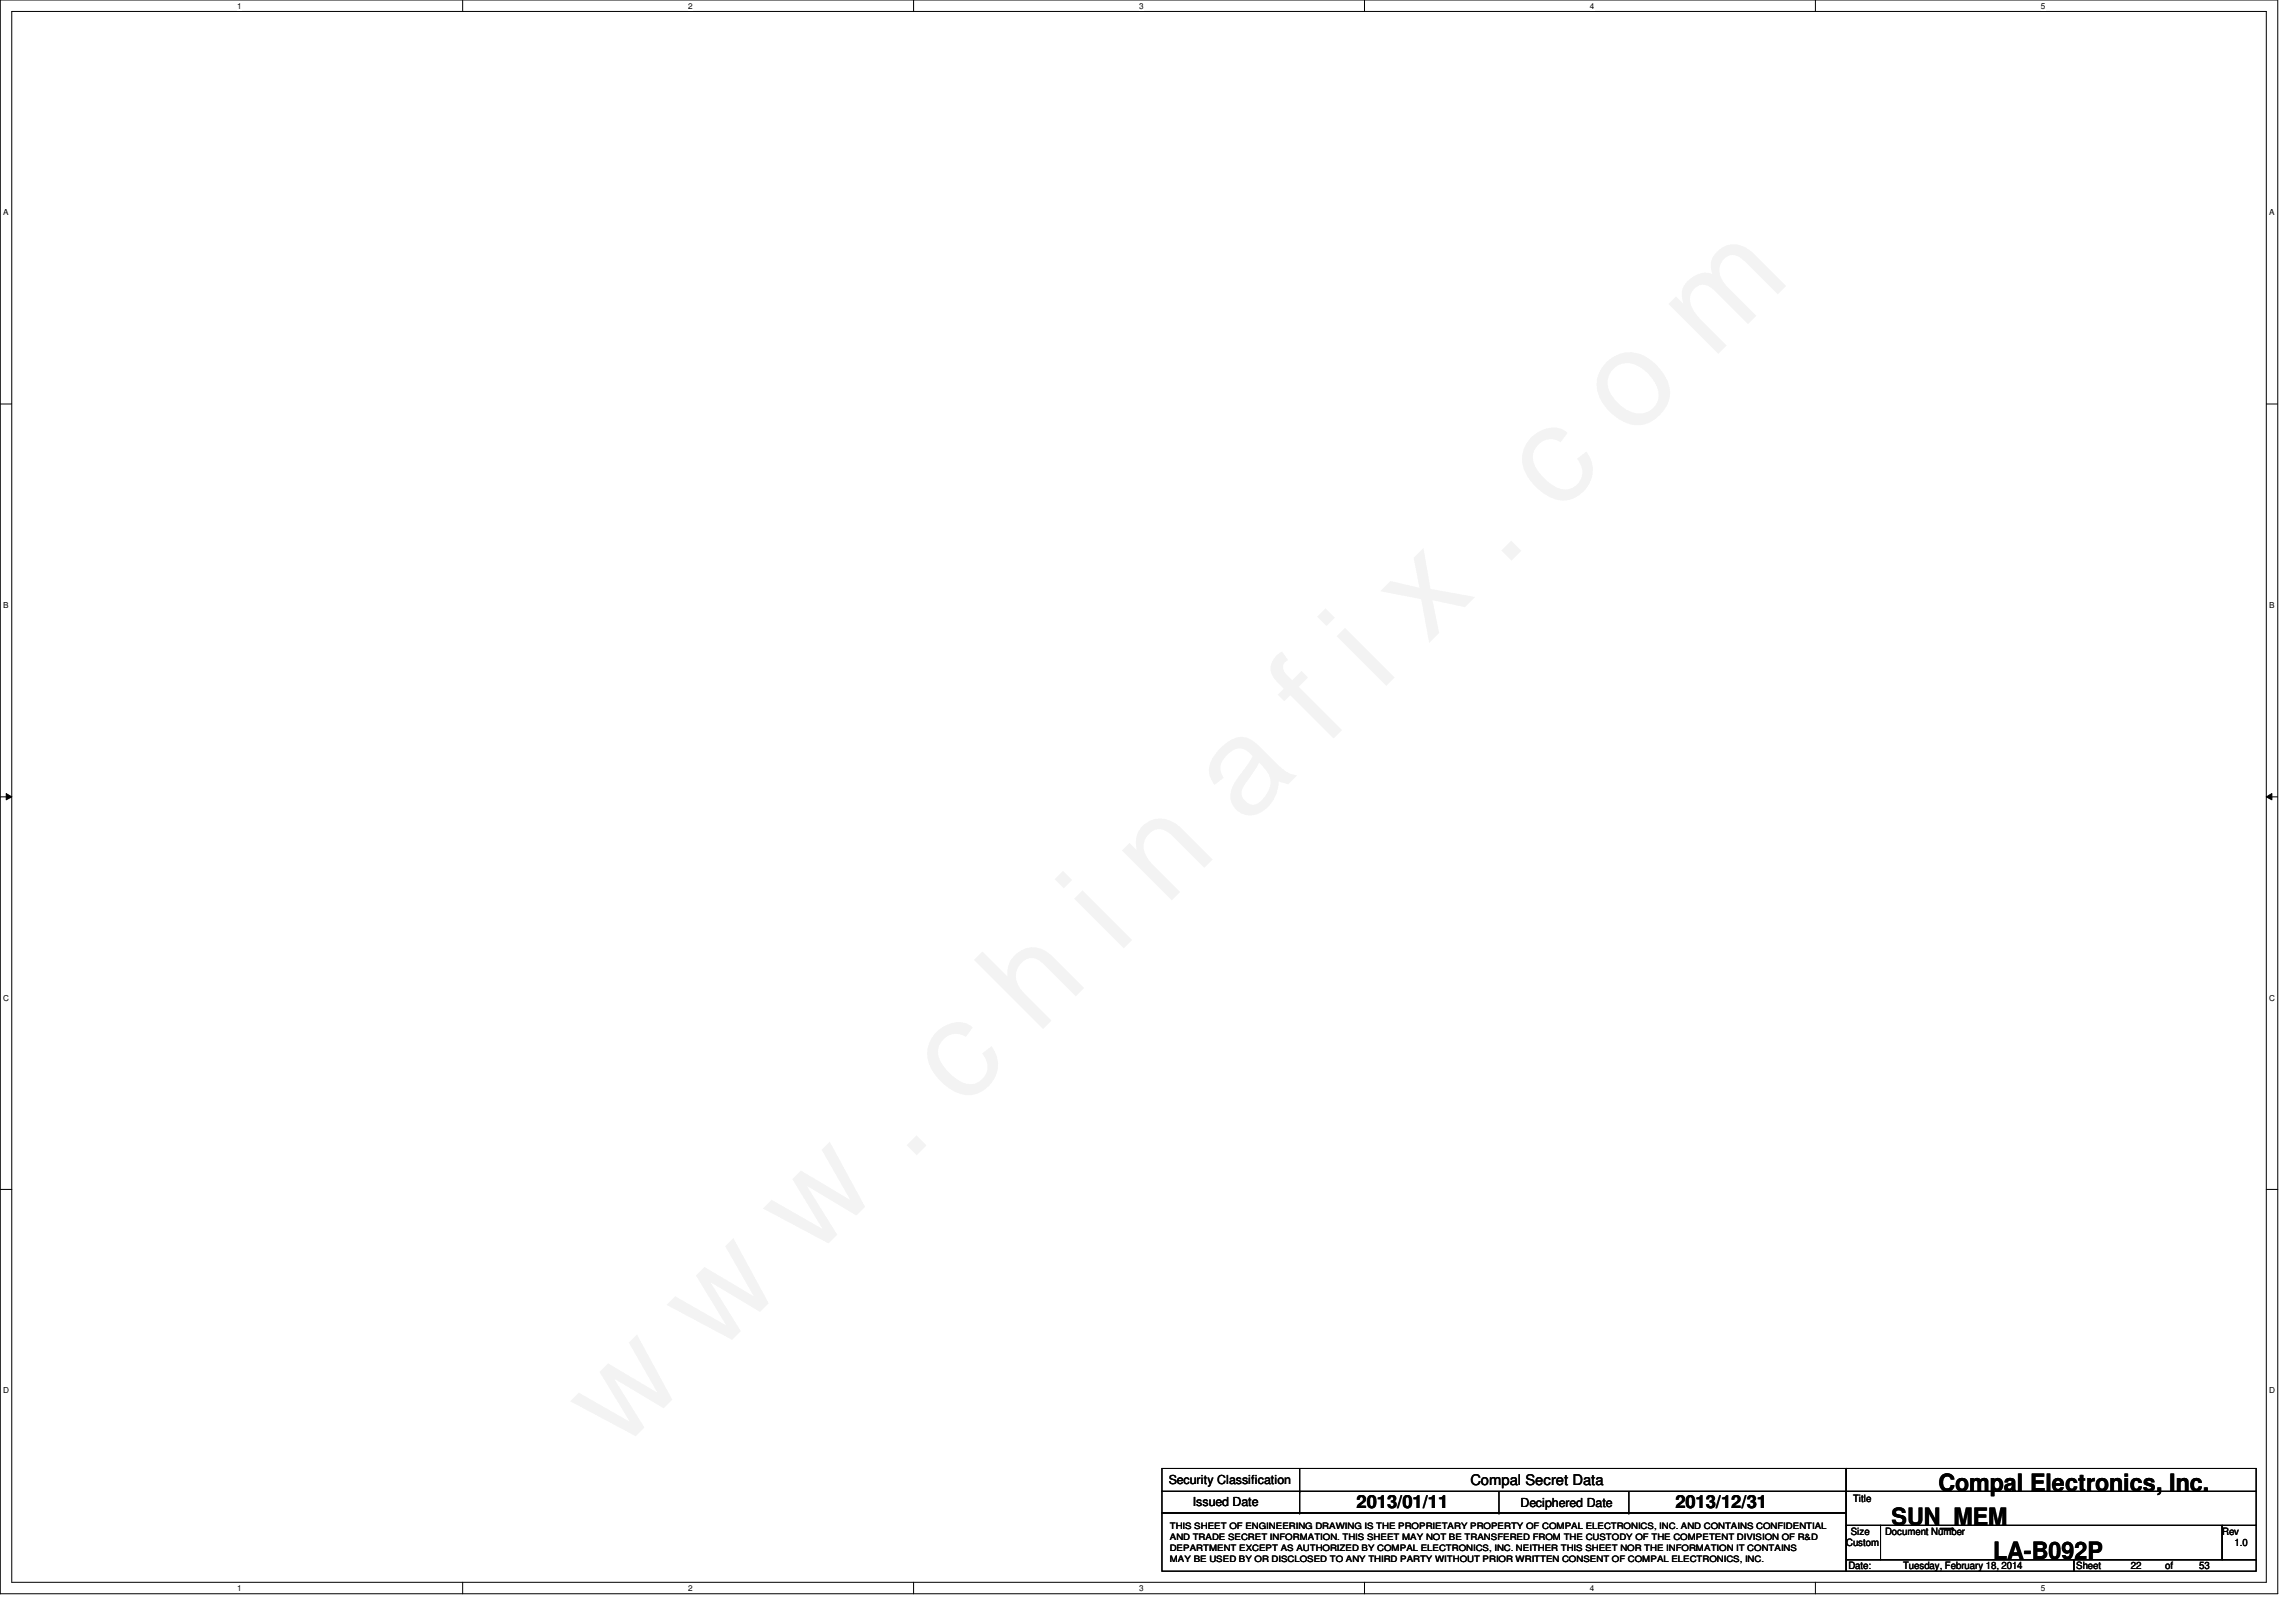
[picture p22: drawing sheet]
<svg xmlns="http://www.w3.org/2000/svg" width="297mm" height="210mm" viewBox="0 0 297 210" stroke-linecap="round" stroke-linejoin="round" font-family="sans-serif">
<defs><g id="words">
<g font-size="3.1">
<text x="244.7" y="197.4">SUN_MEM</text>
<text x="250.8" y="192.9">Compal Electronics, Inc.</text>
<text x="257.8" y="201.8">LA-B092P</text>
</g>
<g font-size="2.3">
<text x="175.5" y="195.2">2013/01/11</text>
<text x="216.7" y="195.2">2013/12/31</text>
</g>
<text font-size="1.9" x="190.2" y="192.2">Compal Secret Data</text>
<g font-size="1.6">
<text x="151.2" y="192.1">Security Classification</text>
<text x="154.3" y="194.9">Issued Date</text>
<text x="196.7" y="195">Deciphered Date</text>
</g>
<g font-size="1.3">
<text x="239.7" y="194.3">Title</text>
<text x="238.8" y="200.1">Custom</text>
<text x="239.1" y="203">Date:</text>
<text x="239.4" y="198.6">Size</text>
<text x="243.9" y="198.6">Document Number</text>
<text x="246.2" y="203">Tuesday, February 18, 2014</text>
<text x="268.6" y="203">Sheet</text>
<text x="275.7" y="203">22</text>
<text x="280.1" y="203">of</text>
<text x="284.5" y="203">53</text>
<text x="287.5" y="198.6">Rev</text>
<text x="289.1" y="200.1">1.0</text>
</g>
<g font-size="1.1">
<text x="30.7" y="1.1">1</text>
<text x="89" y="1.1">2</text>
<text x="147.4" y="1.1">3</text>
<text x="205.7" y="1.1">4</text>
<text x="264" y="1.1">5</text>
<text x=".4" y="27.9">A</text>
<text x="293.6" y="27.9">A</text>
<text x=".4" y="78.7">B</text>
<text x="293.6" y="78.7">B</text>
<text x=".4" y="129.5">C</text>
<text x="293.6" y="129.5">C</text>
<text x=".4" y="180.3">D</text>
<text x="293.6" y="180.3">D</text>
<text x="151.3" y="197.9">THIS SHEET OF ENGINEERING DRAWING IS THE PROPRIETARY PROPERTY OF COMPAL ELECTRONICS, INC. AND CONTAINS CONFIDENTIAL</text>
<text x="151.3" y="202.1">MAY BE USED BY OR DISCLOSED TO ANY THIRD PARTY WITHOUT PRIOR WRITTEN CONSENT OF COMPAL ELECTRONICS, INC.</text>
<text x="151.3" y="200.7">DEPARTMENT EXCEPT AS AUTHORIZED BY COMPAL ELECTRONICS, INC. NEITHER THIS SHEET NOR THE INFORMATION IT CONTAINS</text>
<text x="151.3" y="199.3">AND TRADE SECRET INFORMATION. THIS SHEET MAY NOT BE TRANSFERED FROM THE CUSTODY OF THE COMPETENT DIVISION OF R&amp;D</text>
<text x="30.7" y="205.9">1</text>
<text x="89" y="205.9">2</text>
<text x="147.4" y="205.9">3</text>
<text x="205.7" y="205.9">4</text>
<text x="264" y="205.9">5</text>
</g>
</g></defs>
<path d="M0 0h294.7v206.2h-294.7zM1.5 1.5h291.7v203.3h-291.7z" fill="none" stroke="#000" stroke-width=".13"/>
<g fill="#fff">
<path d="M30.7 .2h.6v1.2h-.6z"/>
<path d="M30.7 204.9h.6v1.2h-.6z"/>
</g>
<path d="M59.9 0v1.5M59.9 204.8v1.4" fill="none" stroke="#000" stroke-width=".13"/>
<g fill="#fff">
<path d="M89 .2h.6v1.2h-.6z"/>
<path d="M89 204.9h.6v1.2h-.6z"/>
</g>
<path d="M118.2 0v1.5M118.2 204.8v1.4" fill="none" stroke="#000" stroke-width=".13"/>
<g fill="#fff">
<path d="M147.4 .2h.6v1.2h-.6z"/>
<path d="M147.4 204.9h.6v1.2h-.6z"/>
</g>
<path d="M176.5 0v1.5M176.5 204.8v1.4" fill="none" stroke="#000" stroke-width=".13"/>
<g fill="#fff">
<path d="M205.7 .2h.6v1.2h-.6z"/>
<path d="M205.7 204.9h.6v1.2h-.6z"/>
</g>
<path d="M234.9 0v1.5M234.9 204.8v1.4" fill="none" stroke="#000" stroke-width=".13"/>
<g fill="#fff">
<path d="M264 .2h.6v1.2h-.6z"/>
<path d="M264 204.9h.6v1.2h-.6z"/>
<path d="M.4 26.9h.7v1.2h-.7z"/>
<path d="M293.6 26.9h.7v1.2h-.7z"/>
<path d="M.4 77.7h.7v1.2h-.7z"/>
<path d="M293.6 77.7h.7v1.2h-.7z"/>
</g>
<path d="M0 52.3h1.5M293.2 52.3h1.5" fill="none" stroke="#000" stroke-width=".13"/>
<g fill="#fff">
<path d="M.4 128.5h.8v1.2h-.8z"/>
<path d="M293.6 128.5h.7v1.2h-.7z"/>
</g>
<path d="M0 103.1h1.5M.8 102.7l.7 .4-.7 .4zM293.2 103.1l.7-.4v.8zM293.2 103.1h1.5" fill="none" stroke="#000" stroke-width=".13"/>
<path d="M.8 102.7l.7 .4-.7 .4zM293.2 103.1l.7-.4v.8z" fill="#000"/>
<g fill="#fff">
<path d="M.4 179.3h.8v1.2h-.8z"/>
<path d="M293.6 179.3h.7v1.2h-.7z"/>
</g>
<g fill="none" stroke="#000" stroke-width=".13">
<path d="M0 153.9h1.5M293.2 153.9h1.5M150.3 190h88.5v3h-88.5zM150.3 193h88.5v2.8h-88.5zM150.3 195.8h88.5v7.5h-88.5zM168.1 193h.1M168.1 195.8h.1M168.1 190v5.8M193.9 195.8h.1M193.9 193v2.8M210.7 195.8h.1M210.7 193v2.8"/>
<path d="M238.8 190h53.1v3h-53.1zM238.8 193h53.1v4.4h-53.1zM238.8 197.4h4.5v4.4h-4.5zM243.3 197.4h44.2v4.4h-44.2zM287.5 197.4h4.4v4.4h-4.4zM238.8 201.8h29.5v1.5h-29.5zM268.3 201.8h23.6v1.5h-23.6z"/>
</g>
<use href="#words"/>
</svg>
